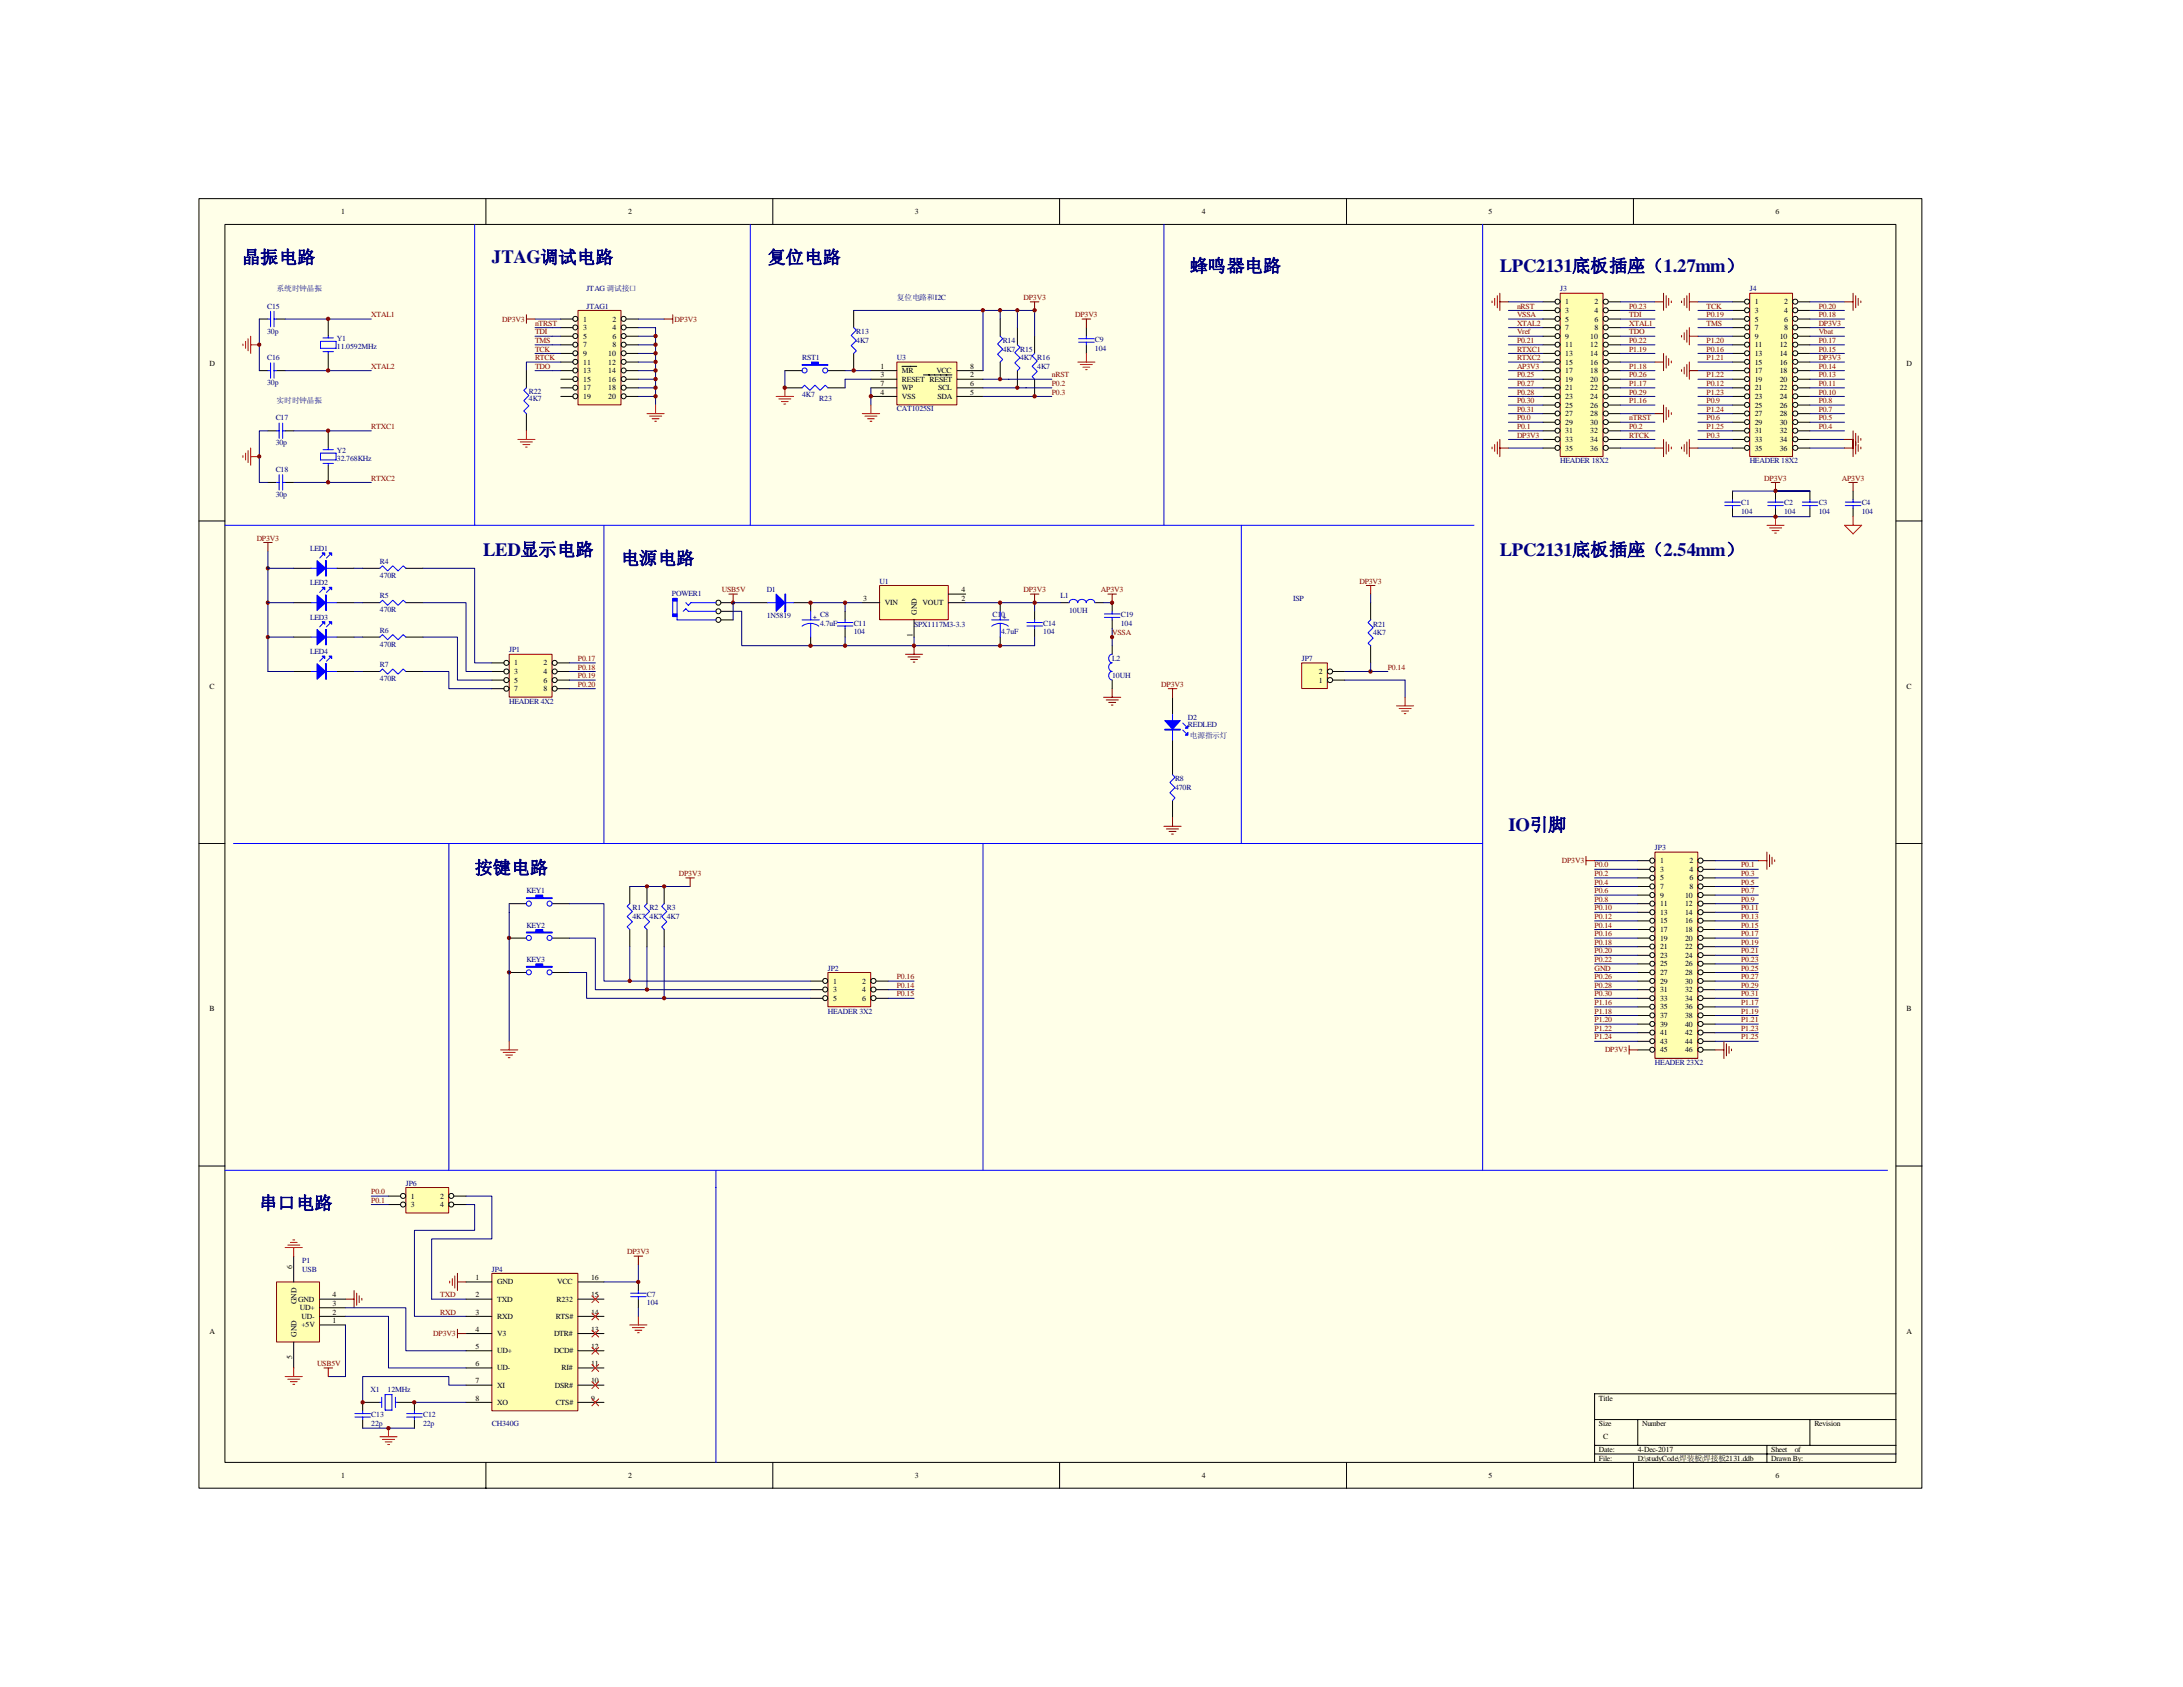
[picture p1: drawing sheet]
<svg xmlns="http://www.w3.org/2000/svg" width="279mm" height="216mm" viewBox="0 0 279 216" stroke-linecap="round" stroke-linejoin="round" font-family="sans-serif">
<defs><g id="words">
<g font-size="2.4" fill="#000080">
<text x="62.9" y="33.7">JTAG调试电路</text>
<text x="192" y="34.8">LPC2131底板插座（1.27mm）</text>
<text x="61.8" y="71.1">LED显示电路</text>
<text x="192" y="71.1">LPC2131底板插座（2.54mm）</text>
<text x="193.1" y="106.3">IO引脚</text>
</g>
<g font-size="2.3" fill="#000080">
<text x="31" y="33.7">晶振电路</text>
<text x="98.2" y="33.7">复位电路</text>
<text x="152.3" y="34.8">蜂鸣器电路</text>
<text x="79.5" y="72.2">电源电路</text>
<text x="60.7" y="111.8">按键电路</text>
<text x="33.2" y="154.7">串口电路</text>
</g>
<g font-size="1">
<text x="43.7" y="27.4">1</text>
<text x="80.4" y="27.4">2</text>
<text x="117.1" y="27.4">3</text>
<text x="153.8" y="27.4">4</text>
<text x="190.5" y="27.4">5</text>
<text x="227.2" y="27.4">6</text>
<text x="74.7" y="41.1">1</text>
<text x="78.4" y="41.1">2</text>
<text x="200.3" y="38.9">1</text>
<text x="200.3" y="40">3</text>
<text x="200.3" y="41.1">5</text>
<text x="204.1" y="38.9">2</text>
<text x="204.1" y="40">4</text>
<text x="204.1" y="41.1">6</text>
<text x="224.6" y="38.9">1</text>
<text x="224.6" y="40">3</text>
<text x="224.6" y="41.1">5</text>
<text x="228.3" y="38.9">2</text>
<text x="228.3" y="40">4</text>
<text x="228.3" y="41.1">6</text>
<text x="26.8" y="46.9">D</text>
<text x="74.7" y="42.2">3</text>
<text x="74.7" y="43.3">5</text>
<text x="74.7" y="44.4">7</text>
<text x="74.7" y="45.6">9</text>
<text x="74.7" y="46.7">11</text>
<text x="74.7" y="47.8">13</text>
<text x="77.9" y="45.6">10</text>
<text x="77.9" y="46.7">12</text>
<text x="77.9" y="47.8">14</text>
<text x="78.4" y="42.2">4</text>
<text x="78.4" y="43.3">6</text>
<text x="78.4" y="44.4">8</text>
<text x="112.7" y="47.2">1</text>
<text x="115.4" y="47.8">MR</text>
<text x="119.8" y="47.8">VCC</text>
<text x="124.2" y="47.2">8</text>
<text x="200.3" y="42.2">7</text>
<text x="200.3" y="43.3">9</text>
<text x="200.3" y="44.4">11</text>
<text x="200.3" y="45.6">13</text>
<text x="200.3" y="46.7">15</text>
<text x="200.3" y="47.8">17</text>
<text x="203.5" y="43.3">10</text>
<text x="203.5" y="44.4">12</text>
<text x="203.5" y="45.6">14</text>
<text x="203.5" y="46.7">16</text>
<text x="203.5" y="47.8">18</text>
<text x="204.1" y="42.2">8</text>
<text x="224.6" y="42.2">7</text>
<text x="224.6" y="43.3">9</text>
<text x="224.6" y="44.4">11</text>
<text x="224.6" y="45.6">13</text>
<text x="224.6" y="46.7">15</text>
<text x="224.6" y="47.8">17</text>
<text x="227.8" y="43.3">10</text>
<text x="227.8" y="44.4">12</text>
<text x="227.8" y="45.6">14</text>
<text x="227.8" y="46.7">16</text>
<text x="227.8" y="47.8">18</text>
<text x="228.3" y="42.2">8</text>
<text x="244" y="46.9">D</text>
<text x="74.7" y="48.9">15</text>
<text x="74.7" y="50">17</text>
<text x="74.7" y="51.1">19</text>
<text x="77.9" y="48.9">16</text>
<text x="77.9" y="50">18</text>
<text x="77.9" y="51.1">20</text>
<text x="112.7" y="48.3">3</text>
<text x="112.7" y="50.5">4</text>
<text x="112.7" y="49.4">7</text>
<text x="115.4" y="48.9">RESET RESET</text>
<text x="115.4" y="51.1">VSS</text>
<text x="115.4" y="50">WP</text>
<text x="120" y="51.1">SDA</text>
<text x="120.1" y="50">SCL</text>
<text x="124.2" y="49.4">6</text>
<text x="124.2" y="48.3">2</text>
<text x="124.2" y="50.5">5</text>
<text x="200.3" y="48.9">19</text>
<text x="200.3" y="50">21</text>
<text x="200.3" y="51.1">23</text>
<text x="200.3" y="52.2">25</text>
<text x="200.3" y="53.3">27</text>
<text x="203.5" y="48.9">20</text>
<text x="203.5" y="50">22</text>
<text x="203.5" y="51.1">24</text>
<text x="203.5" y="52.2">26</text>
<text x="203.5" y="53.3">28</text>
<text x="224.6" y="48.9">19</text>
<text x="224.6" y="50">21</text>
<text x="224.6" y="51.1">23</text>
<text x="224.6" y="52.2">25</text>
<text x="224.6" y="53.3">27</text>
<text x="227.8" y="48.9">20</text>
<text x="227.8" y="50">22</text>
<text x="227.8" y="51.1">24</text>
<text x="227.8" y="52.2">26</text>
<text x="227.8" y="53.3">28</text>
<text x="200.3" y="54.4">29</text>
<text x="200.3" y="55.5">31</text>
<text x="200.3" y="56.6">33</text>
<text x="200.3" y="57.7">35</text>
<text x="203.5" y="54.4">30</text>
<text x="203.5" y="55.5">32</text>
<text x="203.5" y="56.6">34</text>
<text x="203.5" y="57.7">36</text>
<text x="224.6" y="54.4">29</text>
<text x="224.6" y="55.5">31</text>
<text x="224.6" y="56.6">33</text>
<text x="224.6" y="57.7">35</text>
<text x="227.8" y="54.4">30</text>
<text x="227.8" y="55.5">32</text>
<text x="227.8" y="56.6">34</text>
<text x="227.8" y="57.7">36</text>
<text x="110.5" y="76.9">3</text>
<text x="113.2" y="77.4">VIN</text>
<text x="118.1" y="77.4">VOUT</text>
<text x="123" y="75.8">4</text>
<text x="123" y="76.9">2</text>
<text x="116.8" y="81.5" transform="rotate(-90 116.8 81.5)">1</text>
<text x="117.3" y="78.7" transform="rotate(-90 117.3 78.7)">GND</text>
<text x="26.8" y="88.1">C</text>
<text x="65.8" y="85.2">1</text>
<text x="65.8" y="86.3">3</text>
<text x="65.8" y="87.4">5</text>
<text x="65.8" y="88.5">7</text>
<text x="69.6" y="85.2">2</text>
<text x="69.6" y="86.3">4</text>
<text x="69.6" y="87.4">6</text>
<text x="69.6" y="88.5">8</text>
<text x="168.8" y="87.4">1</text>
<text x="168.8" y="86.3">2</text>
<text x="244" y="88.1">C</text>
<text x="212.5" y="110.5">1</text>
<text x="212.5" y="111.6">3</text>
<text x="212.5" y="112.7">5</text>
<text x="212.5" y="113.8">7</text>
<text x="216.2" y="110.5">2</text>
<text x="216.2" y="111.6">4</text>
<text x="216.2" y="112.7">6</text>
<text x="216.2" y="113.8">8</text>
<text x="212.5" y="114.9">9</text>
<text x="212.5" y="116">11</text>
<text x="212.5" y="117.1">13</text>
<text x="212.5" y="118.2">15</text>
<text x="212.5" y="119.3">17</text>
<text x="215.7" y="114.9">10</text>
<text x="215.7" y="116">12</text>
<text x="215.7" y="117.1">14</text>
<text x="215.7" y="118.2">16</text>
<text x="215.7" y="119.3">18</text>
<text x="106.6" y="125.9">1</text>
<text x="110.4" y="125.9">2</text>
<text x="212.5" y="120.4">19</text>
<text x="212.5" y="121.5">21</text>
<text x="212.5" y="122.6">23</text>
<text x="212.5" y="123.7">25</text>
<text x="212.5" y="124.8">27</text>
<text x="212.5" y="125.9">29</text>
<text x="215.7" y="120.4">20</text>
<text x="215.7" y="121.5">22</text>
<text x="215.7" y="122.6">24</text>
<text x="215.7" y="123.7">26</text>
<text x="215.7" y="124.8">28</text>
<text x="215.7" y="125.9">30</text>
<text x="26.8" y="129.4">B</text>
<text x="106.6" y="127">3</text>
<text x="106.6" y="128.1">5</text>
<text x="110.4" y="127">4</text>
<text x="110.4" y="128.1">6</text>
<text x="212.5" y="127">31</text>
<text x="212.5" y="128.1">33</text>
<text x="212.5" y="129.2">35</text>
<text x="212.5" y="130.3">37</text>
<text x="212.5" y="131.4">39</text>
<text x="215.7" y="127">32</text>
<text x="215.7" y="128.1">34</text>
<text x="215.7" y="129.2">36</text>
<text x="215.7" y="130.3">38</text>
<text x="215.7" y="131.4">40</text>
<text x="244" y="129.4">B</text>
<text x="212.5" y="132.5">41</text>
<text x="212.5" y="133.6">43</text>
<text x="212.5" y="134.7">45</text>
<text x="215.7" y="132.5">42</text>
<text x="215.7" y="133.6">44</text>
<text x="215.7" y="134.7">46</text>
<text x="52.6" y="153.4">1</text>
<text x="52.6" y="154.5">3</text>
<text x="56.3" y="153.4">2</text>
<text x="56.3" y="154.5">4</text>
<text x="37.4" y="162.4" transform="rotate(-90 37.4 162.4)">6</text>
<text x="38" y="166.9" transform="rotate(-90 38 166.9)">GND</text>
<text x="38.1" y="166.6">GND</text>
<text x="38.4" y="167.7">UD+</text>
<text x="42.6" y="166">4</text>
<text x="42.6" y="167.1">3</text>
<text x="60.9" y="166">2</text>
<text x="60.9" y="163.8">1</text>
<text x="63.6" y="166.6">TXD</text>
<text x="63.6" y="164.4">GND</text>
<text x="71.2" y="166.6">R232</text>
<text x="71.3" y="164.4">VCC</text>
<text x="75.6" y="166">15</text>
<text x="75.6" y="163.8">16</text>
<text x="26.8" y="170.7">A</text>
<text x="37.4" y="174" transform="rotate(-90 37.4 174)">5</text>
<text x="38" y="171.1" transform="rotate(-90 38 171.1)">GND</text>
<text x="38.6" y="169.9">+5V</text>
<text x="38.6" y="168.8">UD-</text>
<text x="42.6" y="169.3">1</text>
<text x="42.6" y="168.2">2</text>
<text x="60.9" y="168.2">3</text>
<text x="60.9" y="170.4">4</text>
<text x="60.9" y="172.6">5</text>
<text x="63.6" y="168.8">RXD</text>
<text x="63.6" y="171">V3</text>
<text x="63.6" y="173.2">UD+</text>
<text x="70.9" y="173.2">DCD#</text>
<text x="70.9" y="171">DTR#</text>
<text x="71.1" y="168.8">RTS#</text>
<text x="75.6" y="172.6">12</text>
<text x="75.6" y="170.4">13</text>
<text x="75.6" y="168.2">14</text>
<text x="244" y="170.7">A</text>
<text x="60.9" y="174.8">6</text>
<text x="60.9" y="177">7</text>
<text x="60.9" y="179.2">8</text>
<text x="63.6" y="175.4">UD-</text>
<text x="63.6" y="177.6">XI</text>
<text x="63.6" y="179.8">XO</text>
<text x="71" y="177.6">DSR#</text>
<text x="71.1" y="179.8">CTS#</text>
<text x="71.9" y="175.4">RI#</text>
<text x="75.6" y="177">10</text>
<text x="75.6" y="179.2">9</text>
<text x="75.6" y="174.8">11</text>
<text x="204.6" y="179.2">Title</text>
<text x="204.6" y="182.5">Size</text>
<text x="204.6" y="185.8">Date:</text>
<text x="205.2" y="184.2">C</text>
<text x="209.6" y="185.8">4-Dec-2017</text>
<text x="210.2" y="182.5">Number</text>
<text x="226.7" y="185.8">Sheet</text>
<text x="229.7" y="185.8">of</text>
<text x="232.2" y="182.5">Revision</text>
<text x="43.7" y="189.1">1</text>
<text x="80.4" y="189.1">2</text>
<text x="117.1" y="189.1">3</text>
<text x="153.8" y="189.1">4</text>
<text x="190.5" y="189.1">5</text>
<text x="204.6" y="186.9">File:</text>
<text x="209.6" y="186.9">D:\studyCode\焊装板\焊接板2131.ddb</text>
<text x="226.7" y="186.9">Drawn By:</text>
<text x="227.2" y="189.1">6</text>
</g>
<g font-size="1" fill="#000080">
<text x="34.2" y="39.5">C15</text>
<text x="35.4" y="37.3">系统时钟晶振</text>
<text x="75.1" y="39.5">JTAG1</text>
<text x="75.1" y="37.3">JTAG调试接口</text>
<text x="114.8" y="38.4">复位电路和I2C</text>
<text x="199.7" y="37.3">J3</text>
<text x="223.9" y="37.3">J4</text>
<text x="34.2" y="42.7">30p</text>
<text x="34.2" y="46.1">C16</text>
<text x="43.1" y="43.7">Y1</text>
<text x="43.1" y="44.7">11.0592MHz</text>
<text x="102.7" y="46.1">RST1</text>
<text x="109.6" y="42.8">R13</text>
<text x="109.6" y="43.9">4K7</text>
<text x="114.8" y="46.1">U3</text>
<text x="128.3" y="43.9">R14</text>
<text x="128.3" y="45">4K7 R15</text>
<text x="130.6" y="46.1">4K7 R16</text>
<text x="132.8" y="47.2">4K7</text>
<text x="140.1" y="43.8">C9</text>
<text x="140.1" y="44.9">104</text>
<text x="34.2" y="49.3">30p</text>
<text x="35.3" y="53.8">C17</text>
<text x="35.4" y="51.6">实时时钟晶振</text>
<text x="67.7" y="50.4">R22</text>
<text x="67.7" y="51.4">4K7</text>
<text x="102.7" y="50.8">4K7</text>
<text x="104.9" y="51.3">R23</text>
<text x="114.8" y="52.6">CAT1025SI</text>
<text x="35.3" y="57">30p</text>
<text x="43.1" y="58">Y2</text>
<text x="43.1" y="59">32.768KHz</text>
<text x="199.7" y="59.3">HEADER 18X2</text>
<text x="223.9" y="59.3">HEADER 18X2</text>
<text x="35.3" y="60.4">C18</text>
<text x="35.3" y="63.6">30p</text>
<text x="222.8" y="64.7">C1</text>
<text x="222.8" y="65.8">104</text>
<text x="228.3" y="64.7">C2</text>
<text x="228.3" y="65.8">104</text>
<text x="232.8" y="64.7">C3</text>
<text x="232.8" y="65.8">104</text>
<text x="238.3" y="64.7">C4</text>
<text x="238.3" y="65.8">104</text>
<text x="39.7" y="70.5">LED1</text>
<text x="39.7" y="74.9">LED2</text>
<text x="48.6" y="72.2">R4</text>
<text x="48.6" y="73.9">470R</text>
<text x="48.6" y="76.6">R5</text>
<text x="86" y="76.2">POWER1</text>
<text x="98.1" y="75.8">D1</text>
<text x="112.6" y="74.7">U1</text>
<text x="135.7" y="76.5">L1</text>
<text x="165.5" y="76.9">ISP</text>
<text x="39.7" y="79.3">LED3</text>
<text x="39.7" y="83.7">LED4</text>
<text x="48.6" y="78.3">470R</text>
<text x="48.6" y="81">R6</text>
<text x="48.6" y="82.7">470R</text>
<text x="65.2" y="83.5">JP1</text>
<text x="98.1" y="79.1">1N5819</text>
<text x="105" y="79">C8</text>
<text x="105" y="80.1">4.7uF</text>
<text x="109.3" y="80.1">C11</text>
<text x="109.3" y="81.2">104</text>
<text x="117" y="80.2">SPX1117M3-3.3</text>
<text x="127" y="79">C10</text>
<text x="128.1" y="81.2">4.7uF</text>
<text x="133.5" y="80.1">C14</text>
<text x="133.5" y="81.2">104</text>
<text x="136.8" y="78.4">10UH</text>
<text x="143.4" y="79">C19</text>
<text x="143.4" y="80.1">104</text>
<text x="175.7" y="80.2">R21</text>
<text x="175.7" y="81.3">4K7</text>
<text x="48.6" y="85.4">R7</text>
<text x="48.6" y="87.1">470R</text>
<text x="142.3" y="84.6">L2</text>
<text x="142.3" y="86.8">10UH</text>
<text x="166.6" y="84.6">JP7</text>
<text x="65.2" y="90.1">HEADER 4X2</text>
<text x="152" y="92.1">D2</text>
<text x="152" y="93.1">REDLED</text>
<text x="152.3" y="94.5">电源指示灯</text>
<text x="150.4" y="100">R8</text>
<text x="150.4" y="101.1">470R</text>
<text x="211.8" y="108.8">JP3</text>
<text x="67.4" y="114.3">KEY1</text>
<text x="67.4" y="118.7">KEY2</text>
<text x="80.9" y="116.5">R1</text>
<text x="80.9" y="117.6">4K7</text>
<text x="83.1" y="116.5">R2</text>
<text x="83.1" y="117.6">4K7</text>
<text x="85.3" y="116.5">R3</text>
<text x="85.3" y="117.6">4K7</text>
<text x="67.4" y="123.1">KEY3</text>
<text x="106" y="124.2">JP2</text>
<text x="106" y="129.7">HEADER 3X2</text>
<text x="211.8" y="136.3">HEADER 23X2</text>
<text x="51.9" y="151.7">JP6</text>
<text x="38.7" y="161.6">P1</text>
<text x="38.7" y="162.7">USB</text>
<text x="62.9" y="162.7">JP4</text>
<text x="82.8" y="165.9">C7</text>
<text x="82.8" y="167">104</text>
<text x="47.4" y="178.1">X1</text>
<text x="49.6" y="178.1">12MHz</text>
<text x="47.5" y="181.3">C13</text>
<text x="47.5" y="182.4">22p</text>
<text x="54.1" y="181.3">C12</text>
<text x="54.1" y="182.4">22p</text>
<text x="62.9" y="182.5">CH340G</text>
</g>
<g font-size="1" fill="#800000">
<text x="47.5" y="40.6">XTAL1</text>
<text x="64.3" y="41.1">DP3V3</text>
<text x="68.5" y="41.7">nTRST</text>
<text x="86.3" y="41.1">DP3V3</text>
<text x="131" y="38.4">DP3V3</text>
<text x="137.6" y="40.6">DP3V3</text>
<text x="194.2" y="39.5">nRST</text>
<text x="194.2" y="40.6">VSSA</text>
<text x="194.2" y="41.7">XTAL2</text>
<text x="208.5" y="40.6">TDI</text>
<text x="208.5" y="39.5">P0.23</text>
<text x="208.5" y="41.7">XTAL1</text>
<text x="218.4" y="39.5">TCK</text>
<text x="218.4" y="40.6">P0.19</text>
<text x="218.4" y="41.7">TMS</text>
<text x="232.8" y="41.7">DP3V3</text>
<text x="232.8" y="40.6">P0.18</text>
<text x="232.8" y="39.5">P0.20</text>
<text x="47.5" y="47.2">XTAL2</text>
<text x="68.5" y="42.8">TDI</text>
<text x="68.5" y="43.9">TMS</text>
<text x="68.5" y="45">TCK</text>
<text x="68.5" y="47.2">TDO</text>
<text x="68.5" y="46.1">RTCK</text>
<text x="194.2" y="42.8">Vref</text>
<text x="194.2" y="43.9">P0.21</text>
<text x="194.2" y="45">RTXC1</text>
<text x="194.2" y="46.1">RTXC2</text>
<text x="194.2" y="47.2">AP3V3</text>
<text x="208.5" y="47.2">P1.18</text>
<text x="208.5" y="42.8">TDO</text>
<text x="208.5" y="43.9">P0.22</text>
<text x="208.5" y="45">P1.19</text>
<text x="218.4" y="43.9">P1.20</text>
<text x="218.4" y="45">P0.16</text>
<text x="218.4" y="46.1">P1.21</text>
<text x="232.8" y="42.8">Vbat</text>
<text x="232.8" y="47.2">P0.14</text>
<text x="232.8" y="43.9">P0.17</text>
<text x="232.8" y="45">P0.15</text>
<text x="232.8" y="46.1">DP3V3</text>
<text x="134.6" y="48.3">nRST</text>
<text x="134.6" y="49.4">P0.2</text>
<text x="134.6" y="50.5">P0.3</text>
<text x="194.2" y="48.3">P0.25</text>
<text x="194.2" y="49.4">P0.27</text>
<text x="194.2" y="50.5">P0.28</text>
<text x="194.2" y="51.6">P0.30</text>
<text x="194.2" y="52.7">P0.31</text>
<text x="194.2" y="53.8">P0.0</text>
<text x="208.5" y="53.8">nTRST</text>
<text x="208.5" y="48.3">P0.26</text>
<text x="208.5" y="49.4">P1.17</text>
<text x="208.5" y="50.5">P0.29</text>
<text x="208.5" y="51.6">P1.16</text>
<text x="218.4" y="48.3">P1.22</text>
<text x="218.4" y="49.4">P0.12</text>
<text x="218.4" y="50.5">P1.23</text>
<text x="218.4" y="51.6">P0.9</text>
<text x="218.4" y="52.7">P1.24</text>
<text x="218.4" y="53.8">P0.6</text>
<text x="232.8" y="51.6">P0.8</text>
<text x="232.8" y="53.8">P0.5</text>
<text x="232.8" y="48.3">P0.13</text>
<text x="232.8" y="49.4">P0.11</text>
<text x="232.8" y="50.5">P0.10</text>
<text x="232.8" y="52.7">P0.7</text>
<text x="47.5" y="54.9">RTXC1</text>
<text x="194.2" y="54.9">P0.1</text>
<text x="194.2" y="56">DP3V3</text>
<text x="208.5" y="56">RTCK</text>
<text x="208.5" y="54.9">P0.2</text>
<text x="218.4" y="54.9">P1.25</text>
<text x="218.4" y="56">P0.3</text>
<text x="232.8" y="54.9">P0.4</text>
<text x="47.5" y="61.5">RTXC2</text>
<text x="225.8" y="61.5">DP3V3</text>
<text x="235.7" y="61.5">AP3V3</text>
<text x="32.9" y="69.2">DP3V3</text>
<text x="92.4" y="75.8">USB5V</text>
<text x="131" y="75.8">DP3V3</text>
<text x="140.9" y="75.8">AP3V3</text>
<text x="174" y="74.7">DP3V3</text>
<text x="142.3" y="81.3">VSSA</text>
<text x="74" y="84.6">P0.17</text>
<text x="74" y="85.7">P0.18</text>
<text x="74" y="86.8">P0.19</text>
<text x="74" y="87.9">P0.20</text>
<text x="148.6" y="87.9">DP3V3</text>
<text x="177.6" y="85.7">P0.14</text>
<text x="86.9" y="112.1">DP3V3</text>
<text x="199.9" y="110.5">DP3V3</text>
<text x="204.1" y="111">P0.0</text>
<text x="204.1" y="112.1">P0.2</text>
<text x="204.1" y="113.2">P0.4</text>
<text x="222.8" y="111">P0.1</text>
<text x="222.8" y="112.1">P0.3</text>
<text x="222.8" y="113.2">P0.5</text>
<text x="204.1" y="114.3">P0.6</text>
<text x="204.1" y="115.4">P0.8</text>
<text x="204.1" y="116.5">P0.10</text>
<text x="204.1" y="117.6">P0.12</text>
<text x="204.1" y="118.7">P0.14</text>
<text x="204.1" y="119.8">P0.16</text>
<text x="222.8" y="114.3">P0.7</text>
<text x="222.8" y="115.4">P0.9</text>
<text x="222.8" y="116.5">P0.11</text>
<text x="222.8" y="117.6">P0.13</text>
<text x="222.8" y="118.7">P0.15</text>
<text x="222.8" y="119.8">P0.17</text>
<text x="114.8" y="125.3">P0.16</text>
<text x="204.1" y="120.9">P0.18</text>
<text x="204.1" y="122">P0.20</text>
<text x="204.1" y="123.1">P0.22</text>
<text x="204.1" y="125.3">P0.26</text>
<text x="204.1" y="124.2">GND</text>
<text x="222.8" y="120.9">P0.19</text>
<text x="222.8" y="122">P0.21</text>
<text x="222.8" y="123.1">P0.23</text>
<text x="222.8" y="124.2">P0.25</text>
<text x="222.8" y="125.3">P0.27</text>
<text x="114.8" y="126.4">P0.14</text>
<text x="114.8" y="127.5">P0.15</text>
<text x="204.1" y="126.4">P0.28</text>
<text x="204.1" y="127.5">P0.30</text>
<text x="204.1" y="128.6">P1.16</text>
<text x="204.1" y="129.7">P1.18</text>
<text x="204.1" y="130.8">P1.20</text>
<text x="204.1" y="131.9">P1.22</text>
<text x="222.8" y="126.4">P0.29</text>
<text x="222.8" y="127.5">P0.31</text>
<text x="222.8" y="128.6">P1.17</text>
<text x="222.8" y="129.7">P1.19</text>
<text x="222.8" y="130.8">P1.21</text>
<text x="222.8" y="131.9">P1.23</text>
<text x="204.1" y="133">P1.24</text>
<text x="205.4" y="134.7">DP3V3</text>
<text x="222.8" y="133">P1.25</text>
<text x="47.5" y="153.9">P0.1</text>
<text x="47.5" y="152.8">P0.0</text>
<text x="80.3" y="160.5">DP3V3</text>
<text x="56.3" y="166">TXD</text>
<text x="55.5" y="171">DP3V3</text>
<text x="56.3" y="168.2">RXD</text>
<text x="40.6" y="174.8">USB5V</text>
</g>
<g font-size=".8" fill="#000080">
<text x="104.1" y="79.2">+</text>
<text x="128.3" y="79.2">+</text>
</g>
</g></defs>
<path d="M25.5 25.4h220.5v165.1h-220.5z" fill="#ffffe8"/>
<g fill="none" stroke="#000" stroke-width=".13">
<path d="M25.5 25.4h220.5v165.1h-220.5zM28.8 28.7h213.9v158.5h-213.9zM62.2 25.4v3.3M98.9 25.4v3.3M135.6 25.4v3.3M172.3 25.4v3.3M209.1 25.4v3.3M25.5 66.7h3.3M242.7 66.7h3.3M25.5 107.9h3.3M242.7 107.9h3.3M25.5 149.2h3.3"/>
<path d="M242.7 149.2h3.3M242.7 178.4h-38.6v8.8M62.2 187.2v3.3M98.9 187.2v3.3M135.6 187.2v3.3M172.3 187.2v3.3M204.1 181.7h38.6M204.1 185h38.6M204.1 186.1h38.6M209.1 187.2v3.3M209.6 181.7v3.3M226.1 185v2.2"/>
<path d="M231.6 181.7v3.3"/>
</g>
<path d="M189.8 28.7v79.2h-159.9M28.8 67.2h159.9M28.8 149.8h212.8" fill="none" stroke="#00f" stroke-width=".13"/>
<path d="M199.7 37.5h5.5v20.9h-5.5z" fill="#ffffb0"/>
<path d="M199.7 37.5h5.5v20.9h-5.5z" fill="none" stroke="#800000" stroke-width=".13"/>
<g fill="none" stroke="#000" stroke-width=".13">
<path d="M197.5 38.6h1.5M197.5 39.7h1.5M205.9 38.6h1.5M205.9 39.7h1.5M197.5 40.8h1.5M197.5 41.9h1.5M197.5 43h1.5M197.5 44.1h1.5M197.5 45.2h1.5M197.5 46.3h1.5M197.5 47.4h1.5M197.5 48.5h1.5"/>
<path d="M197.5 49.6h1.5M197.5 50.7h1.5M197.5 51.8h1.5M197.5 52.9h1.5M197.5 54h1.5M197.5 55.1h1.5M197.5 56.2h1.5M197.5 57.3h1.5M205.9 40.8h1.5M205.9 41.9h1.5M205.9 43h1.5M205.9 44.1h1.5"/>
<path d="M205.9 45.2h1.5M205.9 46.3h1.5M205.9 47.4h1.5M205.9 48.5h1.5M205.9 49.6h1.5M205.9 50.7h1.5M205.9 51.8h1.5M205.9 52.9h1.5M205.9 54h1.5M205.9 55.1h1.5M205.9 56.2h1.5M205.9 57.3h1.5"/>
<circle cx="199.3" cy="39.7" r=".32"/>
<circle cx="199.3" cy="38.6" r=".32"/>
<circle cx="205.5" cy="39.7" r=".33"/>
<circle cx="205.5" cy="38.6" r=".33"/>
<circle cx="199.3" cy="50.7" r=".32"/>
<circle cx="199.3" cy="47.4" r=".32"/>
<circle cx="199.3" cy="54" r=".32"/>
<circle cx="199.3" cy="57.3" r=".32"/>
<circle cx="199.3" cy="40.8" r=".32"/>
<circle cx="199.3" cy="43" r=".32"/>
<circle cx="199.3" cy="55.1" r=".32"/>
<circle cx="199.3" cy="51.8" r=".32"/>
<circle cx="199.3" cy="48.5" r=".32"/>
<circle cx="199.3" cy="44.1" r=".32"/>
<circle cx="199.3" cy="45.2" r=".32"/>
<circle cx="199.3" cy="41.9" r=".32"/>
<circle cx="199.3" cy="52.9" r=".32"/>
<circle cx="199.3" cy="49.6" r=".32"/>
<circle cx="199.3" cy="46.3" r=".32"/>
<circle cx="199.3" cy="56.2" r=".32"/>
<circle cx="205.5" cy="47.4" r=".33"/>
<circle cx="205.5" cy="50.7" r=".33"/>
<circle cx="205.5" cy="54" r=".33"/>
<circle cx="205.5" cy="57.3" r=".33"/>
<circle cx="205.5" cy="40.8" r=".33"/>
<circle cx="205.5" cy="43" r=".33"/>
<circle cx="205.5" cy="55.1" r=".33"/>
<circle cx="205.5" cy="48.5" r=".33"/>
<circle cx="205.5" cy="51.8" r=".33"/>
<circle cx="205.5" cy="44.1" r=".33"/>
<circle cx="205.5" cy="41.9" r=".33"/>
<circle cx="205.5" cy="45.2" r=".33"/>
<circle cx="205.5" cy="52.9" r=".33"/>
<circle cx="205.5" cy="49.6" r=".33"/>
<circle cx="205.5" cy="46.3" r=".33"/>
<circle cx="205.5" cy="56.2" r=".33"/>
</g>
<g fill="none" stroke="#000080" stroke-width=".13">
<path d="M193.1 38.6h4.4M193.1 39.7h4.4M207.4 38.6h4.4M207.4 39.7h4.4M193.1 40.8h4.4M193.1 41.9h4.4M193.1 43h4.4M193.1 44.1h4.4M193.1 45.2h4.4M193.1 46.3h4.4M193.1 47.4h4.4M193.1 48.5h4.4"/>
<path d="M193.1 49.6h4.4M193.1 50.7h4.4M193.1 51.8h4.4M193.1 52.9h4.4M193.1 54h4.4M193.1 55.1h4.4M193.1 56.2h4.4M193.1 57.3h4.4M207.4 40.8h4.4M207.4 41.9h4.4M207.4 43h4.4M207.4 44.1h4.4"/>
<path d="M207.4 45.2h4.4M207.4 46.3h4.4M207.4 47.4h4.4M207.4 48.5h4.4M207.4 49.6h4.4M207.4 50.7h4.4M207.4 51.8h4.4M207.4 52.9h4.4M207.4 54h4.4M207.4 55.1h4.4M207.4 56.2h4.4M207.4 57.3h4.4"/>
</g>
<path d="M224 37.5h5.4v20.9h-5.4z" fill="#ffffb0"/>
<g fill="none" stroke="#800000" stroke-width=".13">
<path d="M191 38.5v.2M191.3 38.2v.9M191.6 37.8v1.6M192 37.5v2.2M192 38.6h1.1M211.8 38.6h1.1M212.9 37.5v2.2M213.3 37.8v1.6M213.6 38.2v.9M213.9 38.5v.2M215.2 38.5v.2M215.6 38.2v.9"/>
<path d="M215.9 37.8v1.6M216.2 38.6h1.1M216.2 37.5v2.2M223.9 37.5h5.5v20.9h-5.5zM236.1 38.6h1.1M237.2 37.5v2.2M237.5 37.8v1.6M237.8 38.2v.9M238.2 38.5v.2M191 57.2v.2M191.3 56.9v.9M191.6 56.6v1.5"/>
<path d="M192 56.2v2.2M192 57.3h1.1M211.8 57.3h1.1M211.8 46.3h1.1M211.8 52.9h1.1M212.9 45.2v2.2M212.9 51.8v2.2M212.9 56.2v2.2M213.3 45.6v1.5M213.3 52.2v1.5M213.3 56.6v1.5M213.6 45.9v.9"/>
<path d="M213.6 52.5v.9M213.6 56.9v.9M213.9 46.2v.2M213.9 52.8v.2M213.9 57.2v.2M215.2 42.9v.2M215.2 47.3v.2M215.2 57.2v.2M215.6 42.6v.9M215.6 47v.9M215.6 56.9v.9M215.9 42.2v1.6"/>
<path d="M215.9 46.7v1.5M215.9 56.6v1.5M216.2 57.3h1.1M216.2 41.9v2.2M216.2 46.3v2.2M216.2 56.2v2.2M216.2 43h1.1M216.2 47.4h1.1M236.1 57.3h1.1M236.1 56.2h1.1M237.2 55.1v3.3M237.5 55.5v2.6"/>
<path d="M237.8 55.8v.9M237.8 56.9v.9M238.2 56.1v.2M238.2 57.2v.2"/>
</g>
<g fill="none" stroke="#000" stroke-width=".13">
<path d="M221.7 38.6h1.6M221.7 39.7h1.6M230.1 38.6h1.5M230.1 39.7h1.5M33.2 40.8h1.1M33.2 47.4h1.1M34.3 55.1h1.1M35.4 40.8h1.1M35.4 47.4h1.1M36.5 55.1h1.1M42 40.8v2.2M42 45.2v2.2"/>
<path d="M42 55.1v2.2M42 59.5v2.2M221.7 40.8h1.6M221.7 41.9h1.6M221.7 43h1.6M221.7 44.1h1.6M221.7 45.2h1.6M221.7 46.3h1.6M221.7 47.4h1.6M221.7 48.5h1.6M221.7 49.6h1.6M221.7 50.7h1.6"/>
<path d="M221.7 51.8h1.6M221.7 52.9h1.6M221.7 54h1.6M221.7 55.1h1.6M221.7 56.2h1.6M221.7 57.3h1.6M230.1 40.8h1.5M230.1 41.9h1.5M230.1 43h1.5M230.1 44.1h1.5M230.1 45.2h1.5M230.1 46.3h1.5"/>
<path d="M230.1 47.4h1.5M230.1 48.5h1.5M230.1 49.6h1.5M230.1 50.7h1.5M230.1 51.8h1.5M230.1 52.9h1.5M230.1 54h1.5M230.1 55.1h1.5M230.1 56.2h1.5M230.1 57.3h1.5M34.3 61.7h1.1M36.5 61.7h1.1"/>
<circle cx="223.6" cy="39.7" r=".32"/>
<circle cx="223.6" cy="38.6" r=".32"/>
<circle cx="229.8" cy="39.7" r=".33"/>
<circle cx="229.8" cy="38.6" r=".33"/>
<circle cx="223.6" cy="50.7" r=".32"/>
<circle cx="223.6" cy="54" r=".32"/>
<circle cx="223.6" cy="47.4" r=".32"/>
<circle cx="223.6" cy="57.3" r=".32"/>
<circle cx="223.6" cy="43" r=".32"/>
<circle cx="223.6" cy="40.8" r=".32"/>
<circle cx="223.6" cy="48.5" r=".32"/>
<circle cx="223.6" cy="51.8" r=".32"/>
<circle cx="223.6" cy="55.1" r=".32"/>
<circle cx="223.6" cy="44.1" r=".32"/>
<circle cx="223.6" cy="45.2" r=".32"/>
<circle cx="223.6" cy="41.9" r=".32"/>
<circle cx="223.6" cy="46.3" r=".32"/>
<circle cx="223.6" cy="52.9" r=".32"/>
<circle cx="223.6" cy="49.6" r=".32"/>
<circle cx="223.6" cy="56.2" r=".32"/>
<circle cx="229.8" cy="47.4" r=".33"/>
<circle cx="229.8" cy="50.7" r=".33"/>
<circle cx="229.8" cy="54" r=".33"/>
<circle cx="229.8" cy="57.3" r=".33"/>
<circle cx="229.8" cy="40.8" r=".33"/>
<circle cx="229.8" cy="43" r=".33"/>
<circle cx="229.8" cy="51.8" r=".33"/>
<circle cx="229.8" cy="55.1" r=".33"/>
<circle cx="229.8" cy="48.5" r=".33"/>
<circle cx="229.8" cy="44.1" r=".33"/>
<circle cx="229.8" cy="45.2" r=".33"/>
<circle cx="229.8" cy="41.9" r=".33"/>
<circle cx="229.8" cy="49.6" r=".33"/>
<circle cx="229.8" cy="56.2" r=".33"/>
<circle cx="229.8" cy="52.9" r=".33"/>
<circle cx="229.8" cy="46.3" r=".33"/>
</g>
<g fill="none" stroke="#000080" stroke-width=".13">
<path d="M217.3 38.6h4.4M217.3 39.7h4.4M231.6 38.6h4.5M231.6 39.7h4.5M33.2 40.8v6.6M34.3 55.1h-1.1v6.6h1.1M36.5 40.8h11M36.5 47.4h11M37.6 55.1h9.9M217.3 40.8h4.4M217.3 41.9h4.4M217.3 43h4.4"/>
<path d="M217.3 44.1h4.4M217.3 45.2h4.4M217.3 46.3h4.4M217.3 47.4h4.4M217.3 48.5h4.4M217.3 49.6h4.4M217.3 50.7h4.4M217.3 51.8h4.4M217.3 52.9h4.4M217.3 54h4.4M217.3 55.1h4.4M217.3 56.2h4.4"/>
<path d="M217.3 57.3h4.4M231.6 40.8h4.5M231.6 41.9h4.5M231.6 43h4.5M231.6 44.1h4.5M231.6 45.2h4.5M231.6 46.3h4.5M231.6 47.4h4.5M231.6 48.5h4.5M231.6 49.6h4.5M231.6 50.7h4.5M231.6 51.8h4.5"/>
<path d="M231.6 52.9h4.5M231.6 54h4.5M231.6 55.1h4.5M231.6 56.2h4.5M231.6 57.3h4.5M37.6 61.7h9.9"/>
</g>
<g fill="none" stroke="#00f" stroke-width=".13">
<path d="M34.6 39.8v2M35.1 39.8v2M34.3 40.8h.3M34.3 47.4h.3M34.6 46.4v2M35.1 40.8h.3M35.1 46.4v2M35.1 47.4h.3M35.4 55.1h.3M35.7 54.1v2M36.2 55.1h.3M36.2 54.1v2"/>
<path d="M41 43.7h2v.9h-2zM41 58h2v.9h-2zM41.3 43.2h1.4M41.3 45h1.4M41.3 57.6h1.4M41.3 59.3h1.4M42 43v.2M42 45v.2M42 57.3v.3M42 59.3v.2M35.4 61.7h.3M35.7 60.7v2"/>
<path d="M36.2 60.7v2M36.2 61.7h.3"/>
</g>
<path d="M31.1 44v.2M31.1 58.3v.2M31.4 43.7v.9M31.4 58v.9M31.7 43.3v1.6M31.7 57.7v1.5M32.1 43v2.2M32.1 57.3v2.2M32.1 44.1h1.1M32.1 58.4h1.1" fill="none" stroke="#f00" stroke-width=".13"/>
<g fill="#800000" stroke="#800000" stroke-width=".13">
<path d="M33 44h.3l.1 .1-.1 .2h-.1h-.2z" fill-rule="evenodd"/>
<path d="M33 58.3h.3l.1 .1-.1 .2h-.1h-.2z" fill-rule="evenodd"/>
<circle cx="42" cy="55.1" r=".21"/>
<circle cx="42" cy="61.7" r=".21"/>
<circle cx="42" cy="40.8" r=".21"/>
<circle cx="42" cy="47.4" r=".21"/>
</g>
<path d="M74 39.8h5.5v12h-5.5z" fill="#ffffb0"/>
<path d="M74 39.7h5.5v12.1h-5.5z" fill="none" stroke="#800000" stroke-width=".13"/>
<g fill="none" stroke="#000" stroke-width=".13">
<path d="M67.4 47.4v2.2M67.4 52.9v2.2M71.8 40.8h1.5M71.8 41.9h1.5M71.8 43h1.5M71.8 44.1h1.5M71.8 45.2h1.5M71.8 46.3h1.5M71.8 47.4h1.5M71.8 48.5h1.5M71.8 49.6h1.5M71.8 50.7h1.5"/>
<path d="M80.2 40.8h1.5M80.2 41.9h1.5M80.2 43h1.5M80.2 44.1h1.5M80.2 45.2h1.5M80.2 46.3h1.5M80.2 47.4h1.5M80.2 48.5h1.5M80.2 49.6h1.5M80.2 50.7h1.5"/>
<circle cx="73.6" cy="50.7" r=".32"/>
<circle cx="73.6" cy="47.4" r=".32"/>
<circle cx="73.6" cy="40.8" r=".32"/>
<circle cx="73.6" cy="43" r=".32"/>
<circle cx="73.6" cy="48.5" r=".32"/>
<circle cx="73.6" cy="44.1" r=".32"/>
<circle cx="73.6" cy="41.9" r=".32"/>
<circle cx="73.6" cy="45.2" r=".32"/>
<circle cx="73.6" cy="46.3" r=".32"/>
<circle cx="73.6" cy="49.6" r=".32"/>
<circle cx="79.8" cy="50.7" r=".32"/>
<circle cx="79.8" cy="47.4" r=".32"/>
<circle cx="79.8" cy="43" r=".32"/>
<circle cx="79.8" cy="40.8" r=".32"/>
<circle cx="79.8" cy="48.5" r=".32"/>
<circle cx="79.8" cy="44.1" r=".32"/>
<circle cx="79.8" cy="41.9" r=".32"/>
<circle cx="79.8" cy="45.2" r=".32"/>
<circle cx="79.8" cy="46.3" r=".32"/>
<circle cx="79.8" cy="49.6" r=".32"/>
</g>
<g fill="none" stroke="#000080" stroke-width=".13">
<path d="M68.5 40.8h3.3M68.5 41.9h3.3M68.5 43h3.3M68.5 44.1h3.3M68.5 45.2h3.3M68.5 47.4h3.3M71.8 46.3h-4.4v1.1M81.7 40.8h3.3M81.7 41.9h2.2v9.9M81.7 43h2.2M81.7 44.1h2.2M81.7 45.2h2.2"/>
<path d="M81.7 46.3h2.2M81.7 47.4h2.2M81.7 48.5h2.2M81.7 49.6h2.2M81.7 50.7h2.2"/>
</g>
<path d="M66.3 56.2h2.2M66.6 56.6h1.5M66.9 56.9h.9M67.3 57.2h.2M67.4 55.1v1.1M82.8 52.9h2.2M83.1 53.3h1.6M83.5 53.6h.8M83.8 53.9h.2M83.9 51.8v1.1" fill="none" stroke="#f00" stroke-width=".13"/>
<path d="M60.7 28.7v38.5M67.4 49.6l-.4 .4 .7 .6-.7 .7 .7 .6-.7 .7 .4 .3" fill="none" stroke="#00f" stroke-width=".13"/>
<g fill="#800000" stroke="#800000" stroke-width=".13">
<circle cx="83.9" cy="43" r=".21"/>
<circle cx="83.9" cy="44.1" r=".21"/>
<circle cx="83.9" cy="45.2" r=".21"/>
<circle cx="83.9" cy="46.3" r=".21"/>
<circle cx="83.9" cy="47.4" r=".21"/>
<circle cx="83.9" cy="48.5" r=".21"/>
<circle cx="83.9" cy="49.6" r=".21"/>
<circle cx="83.9" cy="50.7" r=".21"/>
</g>
<path d="M114.8 46.4h7.7v5.4h-7.7z" fill="#ffffb0"/>
<path d="M114.8 46.3h7.7v5.5h-7.7z" fill="none" stroke="#800000" stroke-width=".13"/>
<g fill="none" stroke="#000" stroke-width=".13">
<path d="M109.3 39.7v2.2M100.5 47.4h2.2M100.5 49.6h2.2M106 47.4h2.2M106 49.6h2.2M109.3 45.2v2.2M111.5 47.4h3.3M111.5 48.5h3.3M111.5 50.7h3.3M111.5 49.6h3.3M115.4 46.9h1.9M118.2 48h3.6"/>
<path d="M122.5 47.4h3.3M122.5 48.5h3.3M122.5 50.7h3.3M122.5 49.6h3.3M128 40.8v2.2M128 46.3v2.2M130.2 41.9v2.2M130.2 47.4v2.2M132.4 43v2.2M132.4 48.5v2.2M139 41.9v1.1M139 44.1v1.1"/>
<path d="M37.6 72.7h2.2M37.6 77.1h2.2M43.1 72.7h2.2M43.1 77.1h2.2M46.4 72.7h2.2M46.4 77.1h2.2M51.9 72.7h2.2M51.9 77.1h2.2M37.6 81.5h2.2M37.6 85.9h2.2M43.1 81.5h2.2M43.1 85.9h2.2"/>
<path d="M46.4 81.5h2.2M46.4 85.9h2.2M51.9 81.5h2.2M51.9 85.9h2.2"/>
</g>
<g fill="none" stroke="#00f" stroke-width=".13">
<path d="M96 28.7v38.5M149 28.7v38.5M102.7 49.6l.3-.3 .7 .7 .6-.7 .7 .7 .6-.7 .4 .3M109.3 41.9l.3 .3-.7 .7 .7 .7-.7 .6 .7 .7-.3 .3M128 43l.3 .3-.6 .7 .6 .7-.6 .6 .6 .7-.3 .3M130.2 44.1l.4 .3-.7 .7 .7 .7-.7 .6 .7 .7-.4 .3M132.4 45.2l-.3 .4 .7 .6-.7 .7 .7 .6-.7 .7 .3 .3M138 43.8h2M138 43.3h2M139 43v.3M139 43.8v.3M39.8 72.7h3.3"/>
<path d="M39.8 77.1h3.3M41.3 71l-.4 .4M41.3 79.8l-.4 .4M41.3 75.4l-.4 .4M42.2 71l-.4 .4M42.2 79.8l-.4 .4M42.2 75.4l-.4 .4M48.6 72.7l.4-.3 .6 .7 .7-.7 .6 .7 .7-.7 .3 .3M48.6 77.1l.4-.3 .6 .7 .7-.7 .6 .7 .7-.7 .3 .3M39.8 81.5h3.3M39.8 85.9h3.3M41.3 84.2l-.4 .4"/>
<path d="M42.2 84.2l-.4 .4M48.6 81.5l.4-.3 .6 .7 .7-.7 .6 .7 .7-.7 .3 .3M48.6 85.9l.4-.3 .6 .7 .7-.7 .6 .7 .7-.7 .3 .3"/>
<circle cx="103" cy="47.4" r=".32"/>
<circle cx="105.6" cy="47.4" r=".32"/>
</g>
<g fill="#00f" stroke="#00f" stroke-width=".13">
<path d="M40.6 71.8l1.1 .9-1.1 1z"/>
<path d="M42.1 70.8h.4v.3z"/>
<path d="M41.2 70.8h.4v.3z"/>
<path d="M40.6 80.6l1.1 .9-1.1 1z"/>
<path d="M42.1 79.6h.4v.3z"/>
<path d="M41.2 79.6h.4v.3z"/>
<path d="M40.6 84.9l1.1 1-1.1 1z"/>
<path d="M42.1 84h.4v.3z"/>
<path d="M41.2 84h.4v.3z"/>
<path d="M40.6 76.2l1.1 .9-1.1 1z"/>
<path d="M42.1 75.2h.4v.3z"/>
<path d="M41.2 75.2h.4v.3z"/>
<path d="M102.7 46.7h1.2v-.4h.9v.4h1.2v.1h-3.3z" fill-rule="evenodd"/>
<path d="M41.7 71.8h.1v1.9h-.1z" fill-rule="evenodd"/>
<path d="M41.7 80.6h.1v1.9h-.1z" fill-rule="evenodd"/>
<path d="M41.7 84.9h.1v2h-.1z" fill-rule="evenodd"/>
<path d="M41.7 76.2h.1v1.9h-.1z" fill-rule="evenodd"/>
</g>
<g fill="none" stroke="#000080" stroke-width=".13">
<path d="M109.3 39.7h18.7v1.1M125.8 39.7v7.7M128 39.7h2.2v2.2M130.2 39.7h2.2v3.3M100.5 47.4v2.2M108.2 47.4h3.3M111.5 48.5h-3.3v1.1M111.5 49.6v2.2M125.8 48.5h8.8M125.8 49.6h8.8M125.8 50.7h8.8M34.3 70.5v15.4"/>
<path d="M34.3 77.1h3.3M34.3 72.7h3.3M45.3 77.1h1.1M45.3 72.7h1.1M34.3 81.5h3.3M45.3 81.5h1.1M45.3 85.9h1.1"/>
</g>
<g fill="none" stroke="#f00" stroke-width=".13">
<path d="M99.3 50.7h2.3M99.7 51.1h1.5M100 51.4h.9M100.3 51.7h.3M100.5 49.6v1.1M110.4 52.9h2.2M110.7 53.3h1.5M111 53.6h.9M111.4 53.9h.2M111.5 51.8v1.1M137.9 46.3h2.2M138.3 46.7h1.5"/>
<path d="M138.6 47h.9M138.9 47.3h.2M139 45.2v1.1"/>
</g>
<g fill="#800000" stroke="#800000" stroke-width=".13">
<path d="M130.1 39.6h.2l.1 .1-.1 .2h-.1h-.1z" fill-rule="evenodd"/>
<path d="M130.1 49.5h.2l.1 .1-.1 .2h-.1h-.1z" fill-rule="evenodd"/>
<path d="M34.1 72.6h.3l.1 .1-.1 .2h-.1h-.2z" fill-rule="evenodd"/>
<path d="M34.1 77h.3l.1 .1-.1 .2h-.1h-.2z" fill-rule="evenodd"/>
<path d="M34.1 81.4h.3l.1 .1-.1 .2h-.1h-.2z" fill-rule="evenodd"/>
<circle cx="109.3" cy="47.4" r=".21"/>
<circle cx="111.5" cy="50.7" r=".21"/>
<circle cx="128" cy="48.5" r=".21"/>
<circle cx="125.8" cy="39.7" r=".21"/>
<circle cx="128" cy="39.7" r=".21"/>
<circle cx="132.4" cy="50.7" r=".21"/>
</g>
<path d="M65.2 83.8h5.5v5.4h-5.5z" fill="#ffffb0"/>
<path d="M65.2 83.7h5.5v5.5h-5.5z" fill="none" stroke="#800000" stroke-width=".13"/>
<g fill="none" stroke="#000" stroke-width=".13">
<path d="M62.9 84.8h1.6M62.9 85.9h1.6M62.9 87h1.6M62.9 88.1h1.6M71.3 84.8h1.6M71.3 85.9h1.6M71.3 87h1.6M71.3 88.1h1.6"/>
<circle cx="64.8" cy="84.8" r=".33"/>
<circle cx="64.8" cy="88.1" r=".33"/>
<circle cx="64.8" cy="85.9" r=".33"/>
<circle cx="64.8" cy="87" r=".33"/>
<circle cx="71" cy="84.8" r=".32"/>
<circle cx="71" cy="88.1" r=".32"/>
<circle cx="71" cy="85.9" r=".32"/>
<circle cx="71" cy="87" r=".32"/>
</g>
<path d="M54.1 72.7h6.6v12.1h2.2M54.1 77.1h5.5v8.8h3.3M54.1 81.5h4.4v5.5h4.4M54.1 85.9h3.3v2.2h5.5" fill="none" stroke="#000080" stroke-width=".13"/>
<path d="M112.6 75h8.8v4.3h-8.8z" fill="#ffffb0"/>
<path d="M112.6 74.9h8.8v4.4h-8.8z" fill="none" stroke="#800000" stroke-width=".13"/>
<g fill="none" stroke="#000" stroke-width=".13">
<path d="M92.3 77.1h1.5M92.3 78.2h1.5M92.3 79.3h1.5M96 77.1h2.2M101.6 77.1h2.2v1.1M110.4 77.1h2.2M117 79.3v2.2M121.4 77.1h2.2M121.4 76h2.2M128 77.1v1.1M103.8 81.5v1.1M128 81.5v1.1"/>
<circle cx="91.9" cy="78.2" r=".32"/>
<circle cx="91.9" cy="79.3" r=".32"/>
<circle cx="91.9" cy="77.1" r=".32"/>
</g>
<g fill="none" stroke="#00f" stroke-width=".13">
<path d="M86.1 76.6v2.3M86.7 76.6v2.7h4.9M87.4 78.2l.4-.3 .3 .3h3.5M87.8 77.1l.3 .4 .3-.4h3.2M98.2 77.1h3.4M102.7 79.3h2.2M103.8 78.2v1.1M103.8 79.8v1.7M126.9 79.3h2.2M128 78.2v1.1M128 79.8v1.7M158.9 67.2v40.7"/>
<path d="M102.7 80.1a1.77 1.77 0 0 1 2.1 0M126.9 80.1a1.74 1.74 0 0 1 2.2 0"/>
</g>
<g fill="#00f" stroke="#00f" stroke-width=".13">
<path d="M99.3 76l1.2 1.1-1.2 1.1z"/>
<path d="M86.1 78.6h.6v.3h-.6z" fill-rule="evenodd"/>
<path d="M86.1 76.6h.6v.3h-.6z" fill-rule="evenodd"/>
<path d="M100.5 76v2.2h.1v-2.2z" fill-rule="evenodd"/>
</g>
<path d="M93.8 78.2h1.1v4.4h26.5M96 77.1h-2.2v2.2" fill="none" stroke="#000080" stroke-width=".13"/>
<path d="M93.7 77h.3v.1v.2h-.2h-.1z" fill-rule="evenodd" fill="#800000" stroke="#800000" stroke-width=".13"/>
<path d="M166.6 84.9h3.3v3.2h-3.3z" fill="#ffffb0"/>
<path d="M166.6 84.8h3.3v3.3h-3.3z" fill="none" stroke="#800000" stroke-width=".13"/>
<g fill="none" stroke="#000" stroke-width=".13">
<path d="M175.4 77.1v2.2M170.6 87h1.5M170.6 85.9h1.5M175.4 82.6v2.2M65.2 115.7h2.2M70.7 115.7h2.2M80.6 113.5v2.2M80.6 119v2.2M82.8 113.5v2.2M82.8 119v2.2M85 113.5v2.2M85 119v2.2"/>
<path d="M65.2 120.1h2.2M65.2 124.5h2.2M70.7 120.1h2.2M70.7 124.5h2.2"/>
<circle cx="170.2" cy="85.9" r=".33"/>
<circle cx="170.2" cy="87" r=".33"/>
</g>
<g fill="none" stroke="#00f" stroke-width=".13">
<path d="M175.4 79.3l-.3 .4 .6 .6-.6 .7 .6 .7-.6 .6 .3 .3M57.4 107.9v41.9M80.6 115.7l-.3 .3 .6 .6-.6 .7 .6 .7-.6 .6 .3 .4M82.8 115.7l-.3 .3 .6 .6-.6 .7 .6 .7-.6 .6 .3 .4M85 115.7l-.3 .3 .6 .6-.6 .7 .6 .7-.6 .6 .3 .4"/>
<circle cx="67.7" cy="115.6" r=".32"/>
<circle cx="70.3" cy="115.6" r=".32"/>
<circle cx="67.7" cy="124.4" r=".32"/>
<circle cx="67.7" cy="120" r=".32"/>
<circle cx="70.3" cy="124.4" r=".32"/>
<circle cx="70.3" cy="120" r=".32"/>
</g>
<path d="M175.4 76v1.1M172.1 85.9h5.5M172.1 87h7.7v2.2M175.4 84.8v1.1M65.2 115.7v17.6M80.6 113.5h7.7M72.9 124.5h2.2v3.3h28.7" fill="none" stroke="#000080" stroke-width=".13"/>
<path d="M178.7 90.3h2.2M179.1 90.7h1.5M179.4 91h.9M179.7 91.3h.2M179.8 89.2v1.1M64.1 134.4h2.2M64.4 134.7h1.5M64.7 135h.9M65 135.4h.3M65.2 133.3v1.1" fill="none" stroke="#f00" stroke-width=".13"/>
<g fill="#800000" stroke="#800000" stroke-width=".13">
<circle cx="175.4" cy="85.9" r=".21"/>
<circle cx="65.2" cy="124.4" r=".21"/>
<circle cx="65.2" cy="120" r=".21"/>
</g>
<g fill="#00f" stroke="#00f" stroke-width=".13">
<path d="M67.4 114.9h1.2v-.3h.9v.3h1.2v.1h-3.3z" fill-rule="evenodd"/>
<path d="M67.4 119.3h1.2v-.3h.9v.3h1.2v.1h-3.3z" fill-rule="evenodd"/>
<path d="M67.4 123.7h1.2v-.3h.9v.3h1.2v.1h-3.3z" fill-rule="evenodd"/>
</g>
<path d="M106 124.5h5.4v4.3h-5.4z" fill="#ffffb0"/>
<path d="M106 124.5h5.4v4.3h-5.4z" fill="none" stroke="#800000" stroke-width=".13"/>
<g fill="none" stroke="#000" stroke-width=".13">
<path d="M150.1 89.2v2.2M150.1 94.7v4.4M150.1 102.4v2.2M103.8 125.6h1.5M103.8 126.7h1.5M103.8 127.8h1.5M112.1 125.6h1.6M112.1 126.7h1.6M112.1 127.8h1.6"/>
<circle cx="105.6" cy="125.5" r=".32"/>
<circle cx="105.6" cy="126.6" r=".32"/>
<circle cx="105.6" cy="127.7" r=".32"/>
<circle cx="111.8" cy="125.5" r=".33"/>
<circle cx="111.8" cy="126.6" r=".33"/>
<circle cx="111.8" cy="127.7" r=".33"/>
</g>
<path d="M34.3 85.9h3.3M72.9 115.7h4.4v9.9h26.5M72.9 120.1h3.3v6.6h27.6M80.6 121.2v4.4M82.8 121.2v5.5M85 121.2v6.6" fill="none" stroke="#000080" stroke-width=".13"/>
<g fill="#800000" stroke="#800000" stroke-width=".13">
<path d="M80.4 125.4h.3l.1 .1-.1 .2-.1 .1-.2-.1z" fill-rule="evenodd"/>
<circle cx="82.8" cy="126.6" r=".21"/>
<circle cx="85" cy="127.7" r=".21"/>
</g>
<path d="M77.3 67.2v40.7M150.1 99.1l.3 .4-.7 .6 .7 .7-.7 .7 .7 .6-.3 .3M150.1 91.4v3.3M151.4 93.4l.4 .5M151.4 92.5l.4 .5M125.8 107.9v41.9" fill="none" stroke="#00f" stroke-width=".13"/>
<g fill="#00f" stroke="#00f" stroke-width=".13">
<path d="M149.1 92.2h2l-1 1.1z"/>
<path d="M152 93.7v.4h-.3z"/>
<path d="M151.7 93.2l.3-.3v.3z"/>
<path d="M149.1 93.3h2v.1h-2z" fill-rule="evenodd"/>
</g>
<path d="M35.4 164.1h5.5v7.6h-5.5z" fill="#ffffb0"/>
<path d="M35.4 164.1h5.5v7.6h-5.5z" fill="none" stroke="#800000" stroke-width=".13"/>
<path d="M37.6 160.8v3.3M37.6 171.8v3.3M40.9 169.6h3.3M40.9 166.3h3.3M40.9 167.4h3.3M40.9 168.5h3.3M48.6 179.5h-2.2v1.1M50.8 179.5h2.2v1.1M46.4 181.7v1.1M53 181.7v1.1" fill="none" stroke="#000" stroke-width=".13"/>
<g fill="none" stroke="#00f" stroke-width=".13">
<path d="M91.6 149.8v37.4M48.6 179.5h.3M48.9 178.8v1.3M49.3 178.5h.9v2h-.9zM50.6 178.8v1.3M50.6 179.5h.2M45.4 181.4h2M45.4 180.9h2M46.4 180.6v.3M46.4 181.4v.3M52 181.4h2M52 180.9h2"/>
<path d="M53 180.6v.3M53 181.4v.3"/>
</g>
<g fill="none" stroke="#f00" stroke-width=".13">
<path d="M36.5 159.7h2.2M36.8 159.3h1.6M37.2 159h.8M37.5 158.7h.2M37.6 159.7v1.1M36.5 176.2h2.2M36.8 176.5h1.6M37.2 176.8h.8M37.5 177.2h.2M37.6 175.1v1.1M48.6 183.9h2.2M49 184.2h1.5"/>
<path d="M49.3 184.5h.9M49.6 184.9h.2M49.7 182.8v1.1"/>
</g>
<path d="M44.2 169.6v6.6h-2.2M53 164.1v4.4h6.6M55.2 166.3h4.4" fill="none" stroke="#000080" stroke-width=".13"/>
<path d="M52 152h5.4v3.2h-5.4z" fill="#ffffb0"/>
<path d="M51.9 152h5.5v3.2h-5.5z" fill="none" stroke="#800000" stroke-width=".13"/>
<g fill="none" stroke="#000" stroke-width=".13">
<path d="M221.7 62.8v1.1M221.7 65v1.1M227.2 62.8v1.1M227.2 65v1.1M231.6 62.8v1.1M231.6 65v1.1M237.2 62.8v1.1M237.2 65v1.1M49.7 153.1h1.6M49.7 154.2h1.6M58.1 153.1h1.5M58.1 154.2h1.5"/>
<path d="M81.7 164.1v1.1M81.7 166.3v1.1"/>
<circle cx="51.6" cy="153.1" r=".33"/>
<circle cx="51.6" cy="154.2" r=".33"/>
<circle cx="57.8" cy="153.1" r=".32"/>
<circle cx="57.8" cy="154.2" r=".32"/>
</g>
<path d="M221.7 62.8h9.9M221.7 66.1h9.9M47.5 153.1h2.2M47.5 154.2h2.2M59.6 153.1h3.3v5.5h-7.7v7.7M59.6 154.2h1.1v3.3h-7.7v6.6M81.7 161.9v2.2M81.7 167.4v1.1" fill="none" stroke="#000080" stroke-width=".13"/>
<g fill="#800000" stroke="#800000" stroke-width=".13">
<path d="M82.7 113.3h.2l.1 .1-.1 .2h-.1h-.1z" fill-rule="evenodd"/>
<path d="M84.9 113.3h.3v.1v.2h-.2h-.1z" fill-rule="evenodd"/>
<circle cx="227.2" cy="66.1" r=".21"/>
</g>
<g fill="none" stroke="#00f" stroke-width=".13">
<path d="M220.7 64.7h2M220.7 64.3h2M221.7 63.9v.4M221.7 64.7v.3M226.3 64.7h1.9M226.3 64.3h1.9M227.2 63.9v.4M227.2 64.7v.3M230.7 64.7h1.9M230.7 64.3h1.9M231.6 63.9v.4M231.6 64.7v.3"/>
<path d="M236.2 64.7h2M236.2 64.3h2M237.2 63.9v.4M237.2 64.7v.3M189.8 107.9v41.9M80.7 165.9h2M80.7 165.5h2M81.7 165.2v.3M81.7 165.9v.4"/>
</g>
<path d="M226.1 67.2h2.2M226.5 67.6h1.5M226.8 67.9h.9M227.1 68.2h.3M227.2 66.1v1.1M236.1 67.2h2.2l-1.1 1.1zM237.2 66.1v1.1M80.6 169.6h2.2M80.9 169.9h1.6M81.3 170.2h.8M81.6 170.6h.2M81.7 168.5v1.1" fill="none" stroke="#f00" stroke-width=".13"/>
<path d="M211.8 109.1h5.5v26.3h-5.5z" fill="#ffffb0"/>
<path d="M211.8 109.1h5.5v26.3h-5.5zM208.5 134.4h1.1M208.5 133.8v1.1M219.5 134.4h1.1M220.6 133.3v2.2M221 133.6v1.5M221.3 133.9v.9M221.6 134.3v.2" fill="none" stroke="#800000" stroke-width=".13"/>
<g fill="none" stroke="#000" stroke-width=".13">
<path d="M209.6 110.2h1.6M209.6 111.3h1.6M209.6 112.4h1.6M209.6 113.5h1.6M209.6 114.6h1.6M209.6 115.7h1.6M209.6 116.8h1.6M209.6 117.9h1.6M209.6 119h1.6M218 110.2h1.5M218 111.3h1.5M218 112.4h1.5"/>
<path d="M218 113.5h1.5M218 114.6h1.5M218 115.7h1.5M218 116.8h1.5M218 117.9h1.5M218 119h1.5M209.6 120.1h1.6M209.6 121.2h1.6M209.6 122.3h1.6M209.6 123.4h1.6M209.6 124.5h1.6M209.6 125.6h1.6"/>
<path d="M209.6 126.7h1.6M209.6 127.8h1.6M209.6 128.9h1.6M209.6 130h1.6M209.6 131.1h1.6M209.6 132.2h1.6M209.6 133.3h1.6M209.6 134.4h1.6M218 120.1h1.5M218 121.2h1.5M218 122.3h1.5M218 123.4h1.5"/>
<path d="M218 124.5h1.5M218 125.6h1.5M218 126.7h1.5M218 127.8h1.5M218 128.9h1.5M218 130h1.5M218 131.1h1.5M218 132.2h1.5M218 133.3h1.5M218 134.4h1.5"/>
<circle cx="211.5" cy="112.3" r=".32"/>
<circle cx="211.5" cy="111.2" r=".32"/>
<circle cx="211.5" cy="110.1" r=".32"/>
<circle cx="211.5" cy="115.6" r=".32"/>
<circle cx="211.5" cy="114.5" r=".32"/>
<circle cx="211.5" cy="113.4" r=".32"/>
<circle cx="211.5" cy="116.7" r=".32"/>
<circle cx="211.5" cy="117.8" r=".32"/>
<circle cx="211.5" cy="118.9" r=".32"/>
<circle cx="217.6" cy="112.3" r=".33"/>
<circle cx="217.6" cy="111.2" r=".33"/>
<circle cx="217.6" cy="110.1" r=".33"/>
<circle cx="217.6" cy="114.5" r=".33"/>
<circle cx="217.6" cy="115.6" r=".33"/>
<circle cx="217.6" cy="113.4" r=".33"/>
<circle cx="217.6" cy="116.7" r=".33"/>
<circle cx="217.6" cy="117.8" r=".33"/>
<circle cx="217.6" cy="118.9" r=".33"/>
<circle cx="211.5" cy="124.4" r=".32"/>
<circle cx="211.5" cy="132.1" r=".32"/>
<circle cx="211.5" cy="125.5" r=".32"/>
<circle cx="211.5" cy="133.2" r=".32"/>
<circle cx="211.5" cy="120" r=".32"/>
<circle cx="211.5" cy="126.6" r=".32"/>
<circle cx="211.5" cy="129.9" r=".32"/>
<circle cx="211.5" cy="122.2" r=".32"/>
<circle cx="211.5" cy="128.8" r=".32"/>
<circle cx="211.5" cy="123.3" r=".32"/>
<circle cx="211.5" cy="131" r=".32"/>
<circle cx="211.5" cy="134.3" r=".32"/>
<circle cx="211.5" cy="127.7" r=".32"/>
<circle cx="211.5" cy="121.1" r=".32"/>
<circle cx="217.6" cy="132.1" r=".33"/>
<circle cx="217.6" cy="125.5" r=".33"/>
<circle cx="217.6" cy="124.4" r=".33"/>
<circle cx="217.6" cy="120" r=".33"/>
<circle cx="217.6" cy="126.6" r=".33"/>
<circle cx="217.6" cy="133.2" r=".33"/>
<circle cx="217.6" cy="123.3" r=".33"/>
<circle cx="217.6" cy="129.9" r=".33"/>
<circle cx="217.6" cy="122.2" r=".33"/>
<circle cx="217.6" cy="128.8" r=".33"/>
<circle cx="217.6" cy="131" r=".33"/>
<circle cx="217.6" cy="134.3" r=".33"/>
<circle cx="217.6" cy="127.7" r=".33"/>
<circle cx="217.6" cy="121.1" r=".33"/>
</g>
<g fill="none" stroke="#000080" stroke-width=".13">
<path d="M204.1 110.2h5.5M204.1 111.3h5.5M204.1 112.4h5.5M204.1 113.5h5.5M204.1 114.6h5.5M204.1 115.7h5.5M204.1 116.8h5.5M204.1 117.9h5.5M204.1 119h5.5M219.5 110.2h5.5M219.5 111.3h5.5M219.5 112.4h5.5"/>
<path d="M219.5 113.5h5.5M219.5 114.6h5.5M219.5 115.7h5.5M219.5 116.8h5.5M219.5 117.9h5.5M219.5 119h5.5M204.1 120.1h5.5M204.1 121.2h5.5M204.1 122.3h5.5M204.1 123.4h5.5M204.1 124.5h5.5M204.1 125.6h5.5"/>
<path d="M204.1 126.7h5.5M204.1 127.8h5.5M204.1 128.9h5.5M204.1 130h5.5M204.1 131.1h5.5M204.1 132.2h5.5M204.1 133.3h5.5M219.5 120.1h5.5M219.5 121.2h5.5M219.5 122.3h5.5M219.5 123.4h5.5M219.5 124.5h5.5"/>
<path d="M219.5 125.6h5.5M219.5 126.7h5.5M219.5 127.8h5.5M219.5 128.9h5.5M219.5 130h5.5M219.5 131.1h5.5M219.5 132.2h5.5M219.5 133.3h5.5"/>
</g>
<path d="M63 163h11v17.6h-11z" fill="#ffffb0"/>
<g fill="none" stroke="#800000" stroke-width=".13">
<path d="M131.9 38.6h1.1M132.4 38.6v1.1M67.4 40.8h1.1M67.4 40.3v1.1M85 40.8h1.1M86.1 40.3v1.1M138.5 40.8h1.1M139 40.8v1.1M33.7 69.4h1.1M34.3 69.4v1.1M93.3 76h1.1M93.8 76v1.1"/>
<path d="M131.9 76h1.1M132.4 76v1.1M141.8 76h1.1M142.3 76v1.1M174.9 74.9h1.1M175.4 74.9v1.1M226.7 61.7h1.1M227.2 61.7v1.1M236.6 61.7h1.1M237.2 61.7v1.1M115.9 83.7h2.2M116.2 84.1h1.6"/>
<path d="M116.5 84.4h.9M116.9 84.7h.2M117 82.6v1.1M141.2 89.2h2.2M141.6 89.6h1.5M141.9 89.9h.9M142.2 90.2h.3M142.3 88.1v1.1M149.5 88.1h1.1M150.1 88.1v1.1M87.8 112.4h1.1M88.3 112.4v1.1"/>
<path d="M149 105.7h2.2M149.3 106.1h1.5M149.6 106.4h.9M149.9 106.7h.3M150.1 104.6v1.1M203 110.2h1.1M203 109.6v1.1M225 110.2h1.1M226.1 109.1v2.2M226.5 109.4v1.5M226.8 109.7v.9M227.1 110v.3"/>
<path d="M41.5 175.1h1.1M42 175.1v1.1M44.2 166.3h1.1M45.3 165.2v2.2M45.7 165.5v1.5M46 165.8v.9M46.3 166.2v.2M57.6 164v.2M57.9 163.6v.9M58.2 163.3v1.5M58.5 163v2.2M58.5 170.1v1.1"/>
<path d="M58.5 164.1h1.1M58.5 170.7h1.1M62.9 163h11.1v17.6h-11.1zM81.2 160.8h1.1M81.7 160.8v1.1"/>
</g>
<g fill="none" stroke="#000" stroke-width=".13">
<path d="M108.2 78.2v1.1M132.4 78.2v1.1M135.7 77.1h1.1M140.1 77.1h1.1M142.3 77.1v1.1M142.3 79.3v1.1M108.2 80.4v1.1M132.4 80.4v1.1M142.3 82.6v1.1M142.3 87v1.1M59.6 168.5h3.3M59.6 166.3h3.3"/>
<path d="M59.6 170.7h3.3M59.6 164.1h3.3M59.6 172.9h3.3M59.6 175.1h3.3M59.6 177.3h3.3M59.6 179.5h3.3M74 168.5h3.3M74 166.3h3.3M74 170.7h3.3M74 164.1h3.3M74 172.9h3.3M74 175.1h3.3"/>
<path d="M74 177.3h3.3M74 179.5h3.3"/>
</g>
<g fill="none" stroke="#000080" stroke-width=".13">
<path d="M103.8 77.1h6.6M108.2 77.1v1.1M123.6 77.1h8.8v1.1M132.4 77.1h3.3M141.2 77.1h1.1M72.9 84.8h3.3M72.9 85.9h3.3M72.9 87h3.3M72.9 88.1h3.3M108.2 81.5v1.1M117 81.5v1.1M132.4 81.5v1.1h-11"/>
<path d="M142.3 80.4v2.2M113.7 125.6h3.3M113.7 126.7h3.3M113.7 127.8h3.3M44.2 167.4h7.7v5.5h7.7M44.2 168.5h5.5v6.6h9.9M53 179.5h6.6M59.6 177.3h-2.2v-1.1h-11v3.3M77.3 164.1h4.4M46.4 182.8h6.6"/>
</g>
<g fill="#800000" stroke="#800000" stroke-width=".13">
<path d="M81.5 163.9h.3l.1 .2-.1 .1-.1 .1-.2-.1z" fill-rule="evenodd"/>
<path d="M116.8 82.5h.3l.1 .1-.1 .2h-.1h-.2z" fill-rule="evenodd"/>
<path d="M142.2 77h.3v.1v.2h-.2h-.1z" fill-rule="evenodd"/>
<path d="M142.2 81.4h.3v.1v.2h-.2h-.1z" fill-rule="evenodd"/>
<circle cx="49.7" cy="182.8" r=".21"/>
<circle cx="46.4" cy="179.5" r=".21"/>
<circle cx="53" cy="179.5" r=".21"/>
<circle cx="132.4" cy="39.7" r=".21"/>
<circle cx="227.2" cy="62.8" r=".21"/>
<circle cx="108.2" cy="77.1" r=".21"/>
<circle cx="108.2" cy="82.6" r=".21"/>
<circle cx="103.7" cy="77.1" r=".21"/>
<circle cx="103.7" cy="82.6" r=".21"/>
<circle cx="128" cy="77.1" r=".21"/>
<circle cx="128" cy="82.6" r=".21"/>
<circle cx="132.4" cy="77.1" r=".21"/>
<circle cx="100.4" cy="49.6" r=".21"/>
</g>
<g fill="none" stroke="#f00" stroke-width=".13">
<path d="M75.8 165.8l.8 .9M75.8 168l.8 .9M75.8 170.2l.8 .9M75.8 172.4l.8 .9M75.8 174.6l.8 .9M75.8 176.8l.8 .9M75.8 179l.8 .9M76.6 165.8l-.8 .9M76.6 168l-.8 .9M76.6 170.2l-.8 .9M76.6 172.4l-.8 .9M76.6 174.6l-.8 .9"/>
<path d="M76.6 176.8l-.8 .9M76.6 179l-.8 .9"/>
</g>
<g fill="none" stroke="#00f" stroke-width=".13">
<path d="M107.2 79.7h2M108.2 79.3v.4M131.4 79.7h2M132.4 79.3v.4M136.8 77.1a.56 .56 0 0 1 .6-.4 .56 .56 0 0 1 .5 .4M137.9 77.1a.57 .57 0 0 1 .6-.4 .57 .57 0 0 1 .5 .4 .56 .56 0 0 1 .6-.4 .56 .56 0 0 1 .5 .4M141.4 79h1.9M141.4 78.6h1.9M142.3 78.2v.4M142.3 79v.3M107.2 80.1h2M108.2 80.1v.3"/>
<path d="M131.4 80.1h2M132.4 80.1v.3M142.3 83.7a.56 .56 0 0 0-.4 .6 .56 .56 0 0 0 .4 .5 .57 .57 0 0 0-.4 .6 .57 .57 0 0 0 .4 .5M142.3 85.9a.56 .56 0 0 0-.4 .6 .56 .56 0 0 0 .4 .5"/>
</g>
<use href="#words"/>
</svg>
